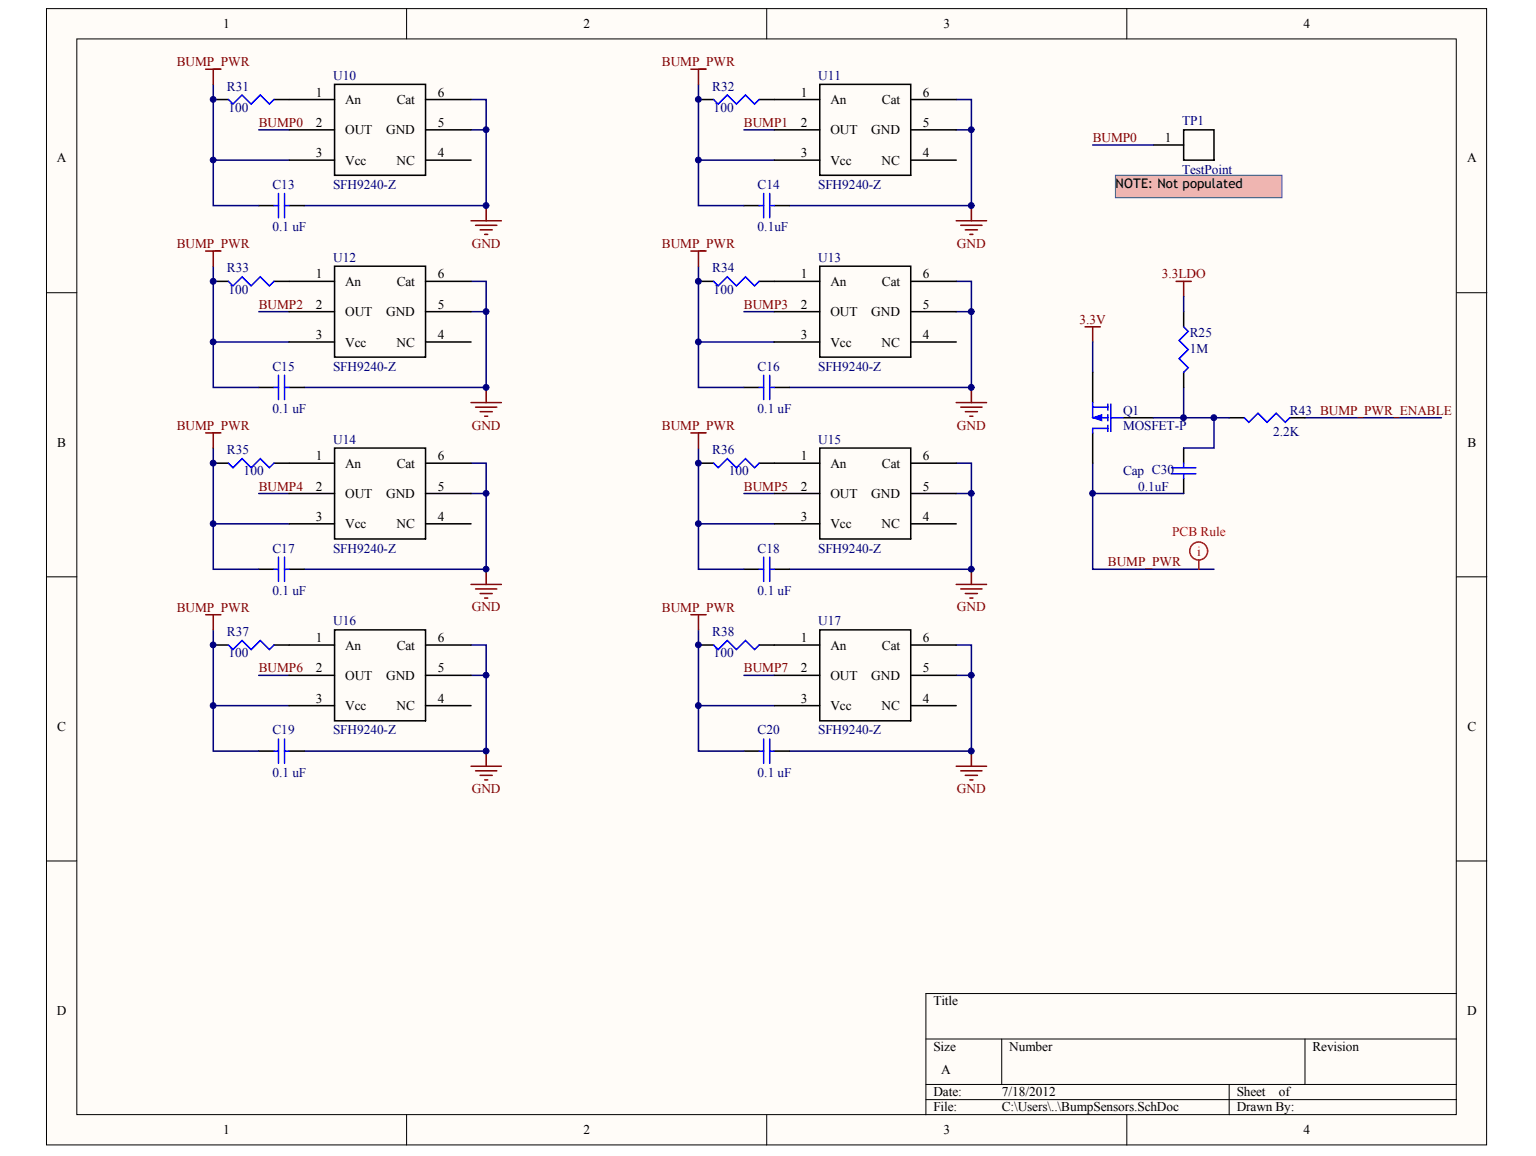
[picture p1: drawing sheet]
<svg xmlns="http://www.w3.org/2000/svg" width="271mm" height="204mm" viewBox="0 0 271 204" stroke-linecap="round" stroke-linejoin="round" font-family="sans-serif">
<defs><g id="words">
<g font-size="2.4">
<text x="39.4" y="5">1</text>
<text x="102.9" y="5">2</text>
<text x="166.4" y="5">3</text>
<text x="229.9" y="5">4</text>
<text x="55.7" y="17">1</text>
<text x="77.2" y="17">6</text>
<text x="141.3" y="17">1</text>
<text x="162.8" y="17">6</text>
<text x="55.7" y="22.4">2</text>
<text x="60.9" y="18.4">An</text>
<text x="60.9" y="23.7">OUT</text>
<text x="68.1" y="23.7">GND</text>
<text x="70" y="18.4">Cat</text>
<text x="77.2" y="22.4">5</text>
<text x="141.3" y="22.4">2</text>
<text x="146.5" y="18.4">An</text>
<text x="146.5" y="23.7">OUT</text>
<text x="153.7" y="23.7">GND</text>
<text x="155.6" y="18.4">Cat</text>
<text x="162.8" y="22.4">5</text>
<text x="10" y="28.7">A</text>
<text x="55.7" y="27.7">3</text>
<text x="60.9" y="29.1">Vcc</text>
<text x="69.9" y="29.1">NC</text>
<text x="77.2" y="27.7">4</text>
<text x="141.3" y="27.7">3</text>
<text x="146.5" y="29.1">Vcc</text>
<text x="155.5" y="29.1">NC</text>
<text x="162.8" y="27.7">4</text>
<text x="205.5" y="25.1">1</text>
<text x="258.8" y="28.7">A</text>
<text x="55.7" y="49.1">1</text>
<text x="60.9" y="50.4">An</text>
<text x="70" y="50.4">Cat</text>
<text x="77.2" y="49.1">6</text>
<text x="141.3" y="49.1">1</text>
<text x="146.5" y="50.4">An</text>
<text x="155.6" y="50.4">Cat</text>
<text x="162.8" y="49.1">6</text>
<text x="55.7" y="54.5">2</text>
<text x="55.7" y="59.8">3</text>
<text x="60.9" y="55.8">OUT</text>
<text x="68.1" y="55.8">GND</text>
<text x="77.2" y="54.5">5</text>
<text x="77.2" y="59.8">4</text>
<text x="141.3" y="54.5">2</text>
<text x="141.3" y="59.8">3</text>
<text x="146.5" y="55.8">OUT</text>
<text x="153.7" y="55.8">GND</text>
<text x="162.8" y="54.5">5</text>
<text x="162.8" y="59.8">4</text>
<text x="60.9" y="61.1">Vcc</text>
<text x="69.9" y="61.1">NC</text>
<text x="146.5" y="61.1">Vcc</text>
<text x="155.5" y="61.1">NC</text>
<text x="10.1" y="78.8">B</text>
<text x="55.7" y="81.2">1</text>
<text x="60.9" y="82.5">An</text>
<text x="70" y="82.5">Cat</text>
<text x="77.2" y="81.2">6</text>
<text x="141.3" y="81.2">1</text>
<text x="146.5" y="82.5">An</text>
<text x="155.6" y="82.5">Cat</text>
<text x="162.8" y="81.2">6</text>
<text x="258.8" y="78.8">B</text>
<text x="55.7" y="86.5">2</text>
<text x="60.9" y="87.9">OUT</text>
<text x="68.1" y="87.9">GND</text>
<text x="77.2" y="86.5">5</text>
<text x="141.3" y="86.5">2</text>
<text x="146.5" y="87.9">OUT</text>
<text x="153.7" y="87.9">GND</text>
<text x="162.8" y="86.5">5</text>
<text x="55.7" y="91.9">3</text>
<text x="60.9" y="93.2">Vcc</text>
<text x="69.9" y="93.2">NC</text>
<text x="77.2" y="91.9">4</text>
<text x="141.3" y="91.9">3</text>
<text x="146.5" y="93.2">Vcc</text>
<text x="155.5" y="93.2">NC</text>
<text x="162.8" y="91.9">4</text>
<text x="55.7" y="113.3">1</text>
<text x="77.2" y="113.3">6</text>
<text x="141.3" y="113.3">1</text>
<text x="162.8" y="113.3">6</text>
<text x="55.7" y="118.6">2</text>
<text x="60.9" y="114.6">An</text>
<text x="60.9" y="119.9">OUT</text>
<text x="68.1" y="119.9">GND</text>
<text x="70" y="114.6">Cat</text>
<text x="77.2" y="118.6">5</text>
<text x="141.3" y="118.6">2</text>
<text x="146.5" y="114.6">An</text>
<text x="146.5" y="119.9">OUT</text>
<text x="153.7" y="119.9">GND</text>
<text x="155.6" y="114.6">Cat</text>
<text x="162.8" y="118.6">5</text>
<text x="55.7" y="123.9">3</text>
<text x="60.9" y="125.3">Vcc</text>
<text x="69.9" y="125.3">NC</text>
<text x="77.2" y="123.9">4</text>
<text x="141.3" y="123.9">3</text>
<text x="146.5" y="125.3">Vcc</text>
<text x="155.5" y="125.3">NC</text>
<text x="162.8" y="123.9">4</text>
<text x="10.1" y="128.9">C</text>
<text x="258.8" y="128.9">C</text>
<text x="10" y="179">D</text>
<text x="164.7" y="177.3">Title</text>
<text x="258.8" y="179">D</text>
<text x="164.7" y="185.4">Size</text>
<text x="178" y="185.4">Number</text>
<text x="231.5" y="185.4">Revision</text>
<text x="166" y="189.4">A</text>
<text x="164.7" y="193.4">Date:</text>
<text x="164.7" y="196.1">File:</text>
<text x="176.7" y="193.4">7/18/2012</text>
<text x="176.7" y="196.1">C:\Users\..\BumpSensors.SchDoc</text>
<text x="218.1" y="193.4">Sheet</text>
<text x="218.1" y="196.1">Drawn By:</text>
<text x="225.6" y="193.4">of</text>
<text x="39.4" y="200.1">1</text>
<text x="102.9" y="200.1">2</text>
<text x="166.4" y="200.1">3</text>
<text x="229.9" y="200.1">4</text>
</g>
<g font-size="2.4" fill="#800000">
<text x="31.2" y="11.7">BUMP_PWR</text>
<text x="116.8" y="11.7">BUMP_PWR</text>
<text x="45.6" y="22.4">BUMP0</text>
<text x="131.2" y="22.4">BUMP1</text>
<text x="192.7" y="25.1">BUMP0</text>
<text x="31.2" y="43.8">BUMP_PWR</text>
<text x="83.2" y="43.7">GND</text>
<text x="116.8" y="43.8">BUMP_PWR</text>
<text x="168.8" y="43.7">GND</text>
<text x="204.9" y="49.1">3.3LDO</text>
<text x="45.6" y="54.5">BUMP2</text>
<text x="131.2" y="54.5">BUMP3</text>
<text x="190.4" y="57.1">3.3V</text>
<text x="31.2" y="75.8">BUMP_PWR</text>
<text x="83.2" y="75.8">GND</text>
<text x="116.8" y="75.8">BUMP_PWR</text>
<text x="168.8" y="75.8">GND</text>
<text x="45.6" y="86.5">BUMP4</text>
<text x="131.2" y="86.5">BUMP5</text>
<text x="195.4" y="99.9">BUMP_PWR</text>
<text x="31.2" y="107.9">BUMP_PWR</text>
<text x="83.2" y="107.9">GND</text>
<text x="116.8" y="107.9">BUMP_PWR</text>
<text x="168.8" y="107.9">GND</text>
<text x="45.6" y="118.6">BUMP6</text>
<text x="131.2" y="118.6">BUMP7</text>
<text x="83.2" y="139.9">GND</text>
<text x="168.8" y="139.9">GND</text>
</g>
<g font-size="2.4" fill="#000080">
<text x="40" y="16">R31</text>
<text x="58.7" y="14.1">U10</text>
<text x="125.6" y="16">R32</text>
<text x="144.3" y="14.1">U11</text>
<text x="40.3" y="19.7">100</text>
<text x="125.9" y="19.7">100</text>
<text x="208.5" y="22.1">TP1</text>
<text x="48" y="33.3">C13</text>
<text x="58.7" y="33.3">SFH9240-Z</text>
<text x="133.6" y="33.3">C14</text>
<text x="144.3" y="33.3">SFH9240-Z</text>
<text x="208.5" y="30.7">TestPoint</text>
<text x="48" y="40.8">0.1 uF</text>
<text x="133.6" y="40.8">0.1uF</text>
<text x="58.7" y="46.2">U12</text>
<text x="144.3" y="46.2">U13</text>
<text x="40" y="48">R33</text>
<text x="40.3" y="51.8">100</text>
<text x="125.6" y="48">R34</text>
<text x="125.9" y="51.8">100</text>
<text x="209.9" y="59.5">R25</text>
<text x="48" y="65.4">C15</text>
<text x="58.7" y="65.4">SFH9240-Z</text>
<text x="133.6" y="65.4">C16</text>
<text x="144.3" y="65.4">SFH9240-Z</text>
<text x="209.9" y="62.2">1M</text>
<text x="48" y="72.9">0.1 uF</text>
<text x="133.6" y="72.9">0.1 uF</text>
<text x="198.1" y="73.2">Q1</text>
<text x="198.1" y="75.8">MOSFET-P</text>
<text x="224.6" y="76.9">2.2K</text>
<text x="227.5" y="73.2">R43 BUMP_PWR_ENABLE</text>
<text x="40" y="80.1">R35</text>
<text x="43" y="83.9">100</text>
<text x="58.7" y="78.2">U14</text>
<text x="125.6" y="80.1">R36</text>
<text x="128.6" y="83.9">100</text>
<text x="144.3" y="78.2">U15</text>
<text x="198.1" y="83.9">Cap C30</text>
<text x="200.8" y="86.5">0.1uF</text>
<text x="48" y="97.5">C17</text>
<text x="58.7" y="97.5">SFH9240-Z</text>
<text x="133.6" y="97.5">C18</text>
<text x="144.3" y="97.5">SFH9240-Z</text>
<text x="48" y="105">0.1 uF</text>
<text x="133.6" y="105">0.1 uF</text>
<text x="40" y="112.2">R37</text>
<text x="58.7" y="110.3">U16</text>
<text x="125.6" y="112.2">R38</text>
<text x="144.3" y="110.3">U17</text>
<text x="40.3" y="115.9">100</text>
<text x="125.9" y="115.9">100</text>
<text x="48" y="129.6">C19</text>
<text x="58.7" y="129.6">SFH9240-Z</text>
<text x="133.6" y="129.6">C20</text>
<text x="144.3" y="129.6">SFH9240-Z</text>
<text x="48" y="137">0.1 uF</text>
<text x="133.6" y="137">0.1 uF</text>
</g>
<g font-size="2.4" fill="#f00">
<text x="206.8" y="94.5">PCB Rule</text>
<text x="211.1" y="98">i</text>
</g>
<text font-size="2.3" x="196.7" y="33.1">NOTE: Not populated</text>
</g></defs>
<g fill="#fffcf8" stroke="#000" stroke-width=".18">
<path d="M8.2 1.5h254v200.5h-254z"/>
<path d="M13.5 6.9h243.4v189.7h-243.4z"/>
</g>
<g fill="none" stroke="#000" stroke-width=".18">
<path d="M71.7 1.5v5.4M135.2 1.5v5.4M198.8 1.5v5.4M8.2 51.6h5.3M256.9 51.6h5.4M8.2 101.7h5.3M256.9 101.7h5.4M8.2 151.9h5.3M256.9 151.9h5.4M256.9 175.3h-93.6v21.3M71.7 196.6v5.4M135.2 196.6v5.4"/>
<path d="M163.3 183.3h93.6M163.3 191.3h93.6M163.3 194h93.6M176.7 183.3v8M198.8 196.6v5.4M216.8 191.3v5.3M230.2 183.3v8"/>
</g>
<g fill="none" stroke="#000080" stroke-width=".27">
<path d="M37.6 14.9v21.4h8M83.1 17.6h2.7v18.7h-32.1M123.2 14.9v21.4h8M168.7 17.6h2.6v18.7h-32.1M37.6 28.2h13.4M45.6 22.9h5.4M83.1 22.9h2.7M123.2 28.2h13.4M131.2 22.9h5.4M168.7 22.9h2.6M192.7 25.6h10.7M37.6 47v21.3h8"/>
<path d="M45.6 55h5.4M83.1 49.6h2.7v18.7h-32.1M83.1 55h2.7M123.2 47v21.3h8M131.2 55h5.4M168.7 49.6h2.6v18.7h-32.1M168.7 55h2.6M37.6 79v21.4h8M37.6 60.3h13.4M123.2 79v21.4h8M123.2 60.3h13.4M230.2 73.7h24.1"/>
<path d="M37.6 92.4h13.4M45.6 87h5.4M83.1 81.7h2.7v18.7h-32.1M83.1 87h2.7M123.2 92.4h13.4M131.2 87h5.4M168.7 81.7h2.6v18.7h-32.1M168.7 87h2.6M192.7 81.7v18.7h21.4M37.6 111.1v21.4h8M45.6 119.1h5.4M83.1 113.8h2.7v18.7h-32.1"/>
<path d="M83.1 119.1h2.7M123.2 111.1v21.4h8M131.2 119.1h5.4M168.7 113.8h2.6v18.7h-32.1M168.7 119.1h2.6M37.6 124.5h13.4M123.2 124.5h13.4"/>
</g>
<g fill="none" stroke="#800000" stroke-width=".27">
<path d="M36.3 12.2h2.7M37.6 12.2v2.7M121.9 12.2h2.6M123.2 12.2v2.7M83.1 38.9h5.3M83.9 39.7h3.7M85.8 36.3v2.6M168.7 38.9h5.3M169.5 39.7h3.7M171.3 36.3v2.6M36.3 44.3h2.7M37.6 44.3v2.7"/>
<path d="M84.7 40.5h2.1M85.5 41.3h.5M121.9 44.3h2.6M123.2 44.3v2.7M170.3 40.5h2.1M171.1 41.3h.5M191.4 57.6h2.7M192.7 57.6v2.7M36.3 76.4h2.7M37.6 76.4v2.6M83.1 71h5.3M83.9 71.8h3.7"/>
<path d="M84.7 72.6h2.1M85.5 73.4h.5M85.8 68.3v2.7M121.9 76.4h2.6M123.2 76.4v2.6M168.7 71h5.3M169.5 71.8h3.7M170.3 72.6h2.1M171.1 73.4h.5M171.3 68.3v2.7M36.3 108.4h2.7M37.6 108.4v2.7"/>
<path d="M83.1 103.1h5.3M83.9 103.9h3.7M84.7 104.7h2.1M85.5 105.5h.5M85.8 100.4v2.7M121.9 108.4h2.6M123.2 108.4v2.7M168.7 103.1h5.3M169.5 103.9h3.7M170.3 104.7h2.1M171.1 105.5h.5M171.3 100.4v2.7"/>
<path d="M83.1 135.2h5.3M83.9 136h3.7M84.7 136.8h2.1M85.5 137.6h.5M85.8 132.5v2.7M168.7 135.2h5.3M169.5 136h3.7M170.3 136.8h2.1M171.1 137.6h.5M171.3 132.5v2.7"/>
</g>
<g fill="none" stroke="#000" stroke-width=".27">
<path d="M37.6 17.6h2.7M48.3 17.6h10.7M59 14.9h16.1v16h-16.1zM75.1 17.6h8M123.2 17.6h2.7M133.9 17.6h10.7M144.6 14.9h16v16h-16zM160.6 17.6h8.1M45.6 36.3h2.7M51 36.3h2.7M51 22.9h8M51 28.2h8"/>
<path d="M75.1 22.9h8M75.1 28.2h8M131.2 36.3h2.7M136.6 36.3h2.6M136.6 22.9h8M136.6 28.2h8M160.6 22.9h8.1M160.6 28.2h8.1M203.4 25.6h5.4M208.8 22.9h5.3v5.3h-5.3zM37.6 49.6h2.7M48.3 49.6h10.7"/>
<path d="M51 55h8M59 47h16.1v16h-16.1zM75.1 49.6h8M75.1 55h8M123.2 49.6h2.7M133.9 49.6h10.7M136.6 55h8M144.6 47h16v16h-16zM160.6 49.6h8.1M160.6 55h8.1M45.6 68.3h2.7M51 68.3h2.7"/>
<path d="M51 60.3h8M59 79h16.1v16.1h-16.1zM75.1 60.3h8M131.2 68.3h2.7M136.6 68.3h2.6M136.6 60.3h8M144.6 79h16v16.1h-16zM160.6 60.3h8.1M37.6 81.7h2.7M48.3 81.7h10.7M51 87h8M51 92.4h8"/>
<path d="M75.1 81.7h8M75.1 87h8M75.1 92.4h8M123.2 81.7h2.7M133.9 81.7h10.7M136.6 87h8M136.6 92.4h8M160.6 81.7h8.1M160.6 87h8.1M160.6 92.4h8.1M37.6 113.8h2.7M45.6 100.4h2.7"/>
<path d="M48.3 113.8h10.7M51 100.4h2.7M51 119.1h8M59 111.1h16.1v16h-16.1zM75.1 113.8h8M75.1 119.1h8M123.2 113.8h2.7M131.2 100.4h2.7M133.9 113.8h10.7M136.6 100.4h2.6M136.6 119.1h8M144.6 111.1h16v16h-16z"/>
<path d="M160.6 113.8h8.1M160.6 119.1h8.1M45.6 132.5h2.7M51 132.5h2.7M51 124.5h8M75.1 124.5h8M131.2 132.5h2.7M136.6 132.5h2.6M136.6 124.5h8M160.6 124.5h8.1"/>
</g>
<g fill="none" stroke="#00f" stroke-width=".27">
<path d="M40.3 17.6l.8 .8 1.6-1.6 1.6 1.6 1.6-1.6 1.6 1.6 .8-.8M125.9 17.6l.8 .8 1.6-1.6 1.6 1.6 1.6-1.6 1.6 1.6 .8-.8M48.3 36.3h.8M49.1 34.1v4.3M50.2 34.1v4.3M50.2 36.3h.8M133.9 36.3h.8M134.7 34.1v4.3M135.8 36.3h.8M135.8 34.1v4.3M40.3 49.6l.8 .8 1.6-1.6 1.6 1.6 1.6-1.6 1.6 1.6 .8-.8M125.9 49.6l.8 .8 1.6-1.6 1.6 1.6 1.6-1.6 1.6 1.6 .8-.8"/>
<path d="M48.3 68.3h.8M49.1 66.2v4.3M50.2 66.2v4.3M50.2 68.3h.8M133.9 68.3h.8M134.7 66.2v4.3M135.8 66.2v4.3M135.8 68.3h.8M40.3 81.7l.8 .8 1.6-1.6 1.6 1.6 1.6-1.6 1.6 1.6 .8-.8M49.1 98.3v4.3M50.2 98.3v4.3M125.9 81.7l.8 .8 1.6-1.6 1.6 1.6 1.6-1.6 1.6 1.6 .8-.8"/>
<path d="M134.7 98.3v4.3M135.8 98.3v4.3M40.3 113.8l.8 .8 1.6-1.6 1.6 1.6 1.6-1.6 1.6 1.6 .8-.8M48.3 100.4h.8M50.2 100.4h.8M125.9 113.8l.8 .8 1.6-1.6 1.6 1.6 1.6-1.6 1.6 1.6 .8-.8M133.9 100.4h.8M135.8 100.4h.8M48.3 132.5h.8M49.1 130.3v4.3M50.2 130.3v4.3M50.2 132.5h.8"/>
<path d="M133.9 132.5h.8M134.7 130.3v4.3M135.8 130.3v4.3M135.8 132.5h.8"/>
</g>
<path d="M196.7 30.9h29.4v4h-29.4z" fill="#efb5b1" stroke="#0075ad" stroke-width=".18"/>
<g fill="none" stroke="#f00" stroke-width=".27">
<path d="M211.5 98.8v1.6"/>
<circle cx="211.4" cy="97.2" r="1.58"/>
</g>
<path d="M208.8 55v2.6M192.7 65.7v5.3M192.7 76.4v5.3M198.1 73.7h5.3M208.8 65.7v2.6M208.8 79v2.7M216.8 73.7h2.7M227.5 73.7h2.7M208.8 84.4v2.6" fill="none" stroke="#000" stroke-width=".27"/>
<g fill="none" stroke="#00f" stroke-width=".27">
<path d="M208.8 57.6l.8 .9-1.6 1.6 1.6 1.6-1.6 1.6 1.6 1.6-.8 .8M192.7 71v2.7h2.7M192.7 71.8h2.7M195.4 75.6h-2.7v.8M195.4 71.3v1M195.4 73.2v1M195.4 75v1.1M195.9 73.7h2.2M195.9 71.3v4.8M219.5 73.7l.8 .8 1.6-1.6 1.6 1.6 1.6-1.6 1.6 1.6 .8-.8M206.6 83.6h4.3M206.6 82.5h4.3"/>
<path d="M208.8 81.7v.8M208.8 83.6v.8"/>
</g>
<path d="M208.8 52.3v2.7M192.7 60.3v5.4M203.4 73.7h10.7v5.3h-5.3M208.8 68.3v5.4M214.1 73.7h2.7M192.7 87h16.1" fill="none" stroke="#000080" stroke-width=".27"/>
<path d="M192.7 73.7l1.6-.5v1z" fill="#00f" stroke="#00f" stroke-width=".18"/>
<path d="M207.4 49.6h2.7M208.8 49.6v2.7" fill="none" stroke="#800000" stroke-width=".27"/>
<g fill="#000080" stroke="#000080" stroke-width=".18">
<circle cx="37.6" cy="124.5" r=".51"/>
<circle cx="37.6" cy="113.8" r=".51"/>
<circle cx="37.6" cy="92.4" r=".51"/>
<circle cx="37.6" cy="81.7" r=".51"/>
<circle cx="37.6" cy="60.3" r=".51"/>
<circle cx="37.6" cy="49.6" r=".51"/>
<circle cx="37.6" cy="28.2" r=".51"/>
<circle cx="37.6" cy="17.5" r=".51"/>
<circle cx="85.7" cy="132.5" r=".51"/>
<circle cx="85.7" cy="119.1" r=".51"/>
<circle cx="85.7" cy="100.4" r=".51"/>
<circle cx="85.7" cy="87" r=".51"/>
<circle cx="85.7" cy="68.3" r=".51"/>
<circle cx="85.7" cy="55" r=".51"/>
<circle cx="85.7" cy="36.3" r=".51"/>
<circle cx="85.7" cy="22.9" r=".51"/>
<circle cx="123.2" cy="124.5" r=".51"/>
<circle cx="123.2" cy="113.8" r=".51"/>
<circle cx="123.2" cy="92.4" r=".51"/>
<circle cx="123.2" cy="81.7" r=".51"/>
<circle cx="123.2" cy="60.3" r=".51"/>
<circle cx="123.2" cy="49.6" r=".51"/>
<circle cx="123.2" cy="28.2" r=".51"/>
<circle cx="123.2" cy="17.5" r=".51"/>
<circle cx="171.3" cy="132.5" r=".51"/>
<circle cx="171.3" cy="119.1" r=".51"/>
<circle cx="171.3" cy="100.4" r=".51"/>
<circle cx="171.3" cy="87" r=".51"/>
<circle cx="171.3" cy="68.3" r=".51"/>
<circle cx="171.3" cy="55" r=".51"/>
<circle cx="171.3" cy="36.3" r=".51"/>
<circle cx="171.3" cy="22.9" r=".51"/>
<circle cx="192.7" cy="87" r=".51"/>
<circle cx="208.8" cy="73.7" r=".51"/>
<circle cx="214.1" cy="73.7" r=".51"/>
</g>
<use href="#words"/>
</svg>
